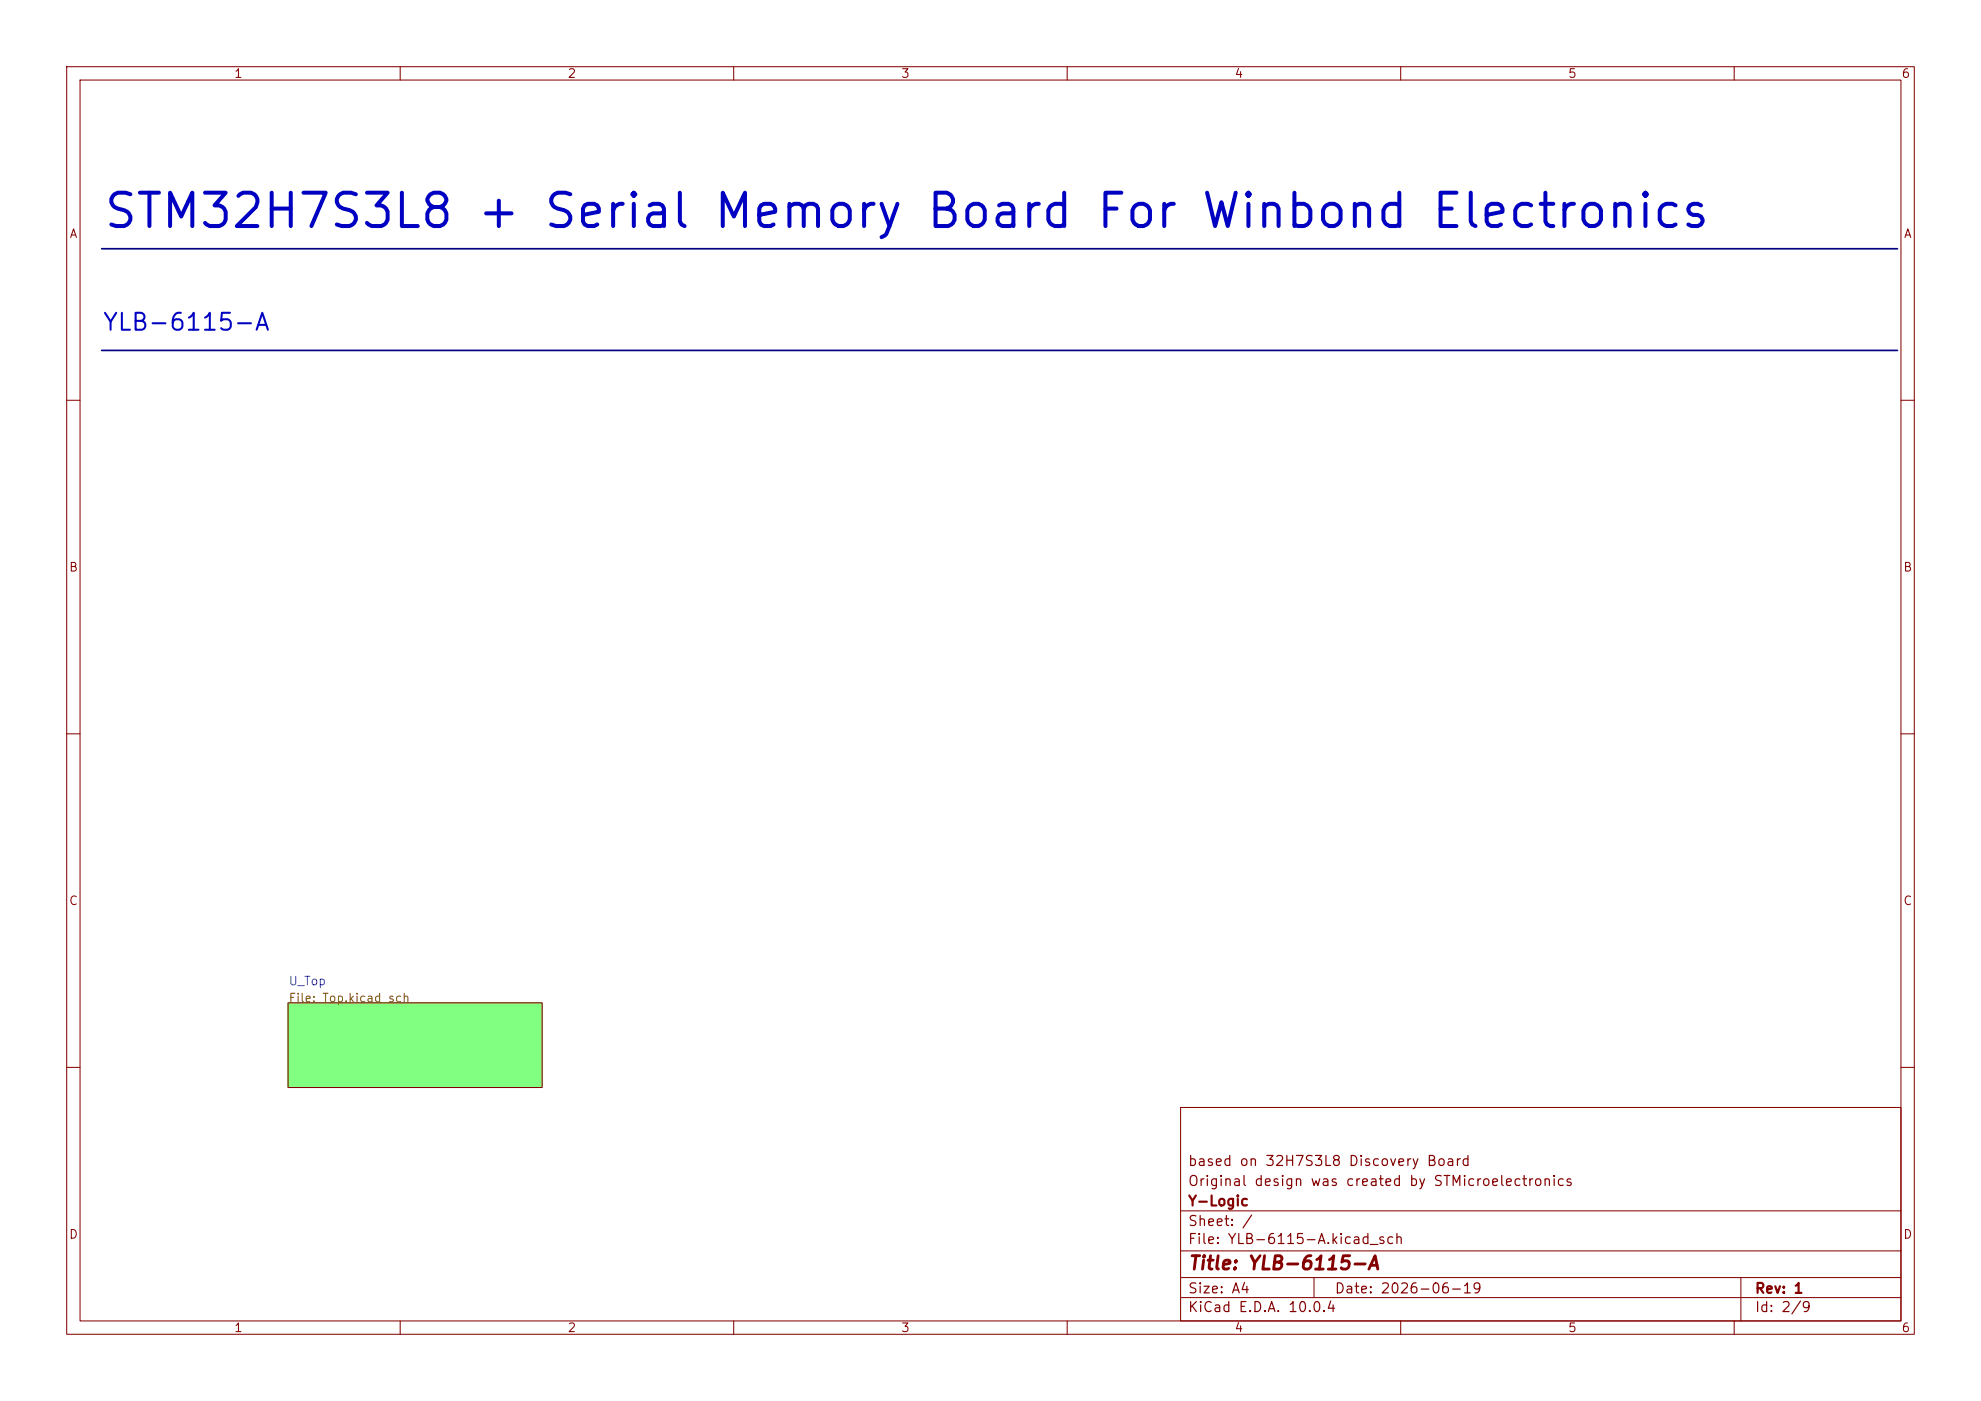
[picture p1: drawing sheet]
<svg xmlns="http://www.w3.org/2000/svg" width="297mm" height="210mm" viewBox="0 0 297 210" stroke-linecap="round" stroke-linejoin="round" font-family="sans-serif">
<defs><g id="words">
<text font-size="5" fill="#0000c2" x="15.2" y="35.4">STM32H7S3L8 + Serial Memory Board For Winbond Electronics</text>
<text font-size="2.5" fill="#0000c2" x="15.2" y="50.2">YLB-6115-A</text>
<text font-size="2" fill="#840000" x="178" y="190.8">Title: YLB-6115-A</text>
<g font-size="1.5" fill="#840000">
<text x="178" y="178.2">Original design was created by STMicroelectronics</text>
<text x="178" y="175.2">based on 32H7S3L8 Discovery Board</text>
<text x="178" y="184.2">Sheet: /</text>
<text x="178" y="181.2">Y-Logic</text>
<text x="178" y="186.9">File: YLB-6115-A.kicad_sch</text>
<text x="178" y="197.1">KiCad E.D.A. 10.0.4</text>
<text x="178" y="194.3">Size: A4</text>
<text x="200" y="194.3">Date: 2026-06-19</text>
<text x="263" y="194.3">Rev: 1</text>
<text x="263" y="197.1">Id: 2/9</text>
</g>
<g font-size="1.3" fill="#840000">
<text x="35" y="12">1</text>
<text x="85" y="12">2</text>
<text x="135" y="12">3</text>
<text x="185" y="12">4</text>
<text x="235" y="12">5</text>
<text x="285" y="12">6</text>
<text x="10.3" y="36">A</text>
<text x="285.3" y="36">A</text>
<text x="10.3" y="86">B</text>
<text x="285.3" y="86">B</text>
<text x="10.3" y="136">C</text>
<text x="285.3" y="136">C</text>
<text x="10.3" y="186">D</text>
<text x="285.3" y="186">D</text>
<text x="35" y="200">1</text>
<text x="85" y="200">2</text>
<text x="135" y="200">3</text>
<text x="185" y="200">4</text>
<text x="235" y="200">5</text>
<text x="285" y="200">6</text>
</g>
<text font-size="1.3" fill="#006464" x="43.2" y="148">U_Top</text>
<text font-size="1.3" fill="#725600" x="43.2" y="150.5">File: Top.kicad_sch</text>
</g></defs>
<g fill="none" stroke="#840000" stroke-width=".15">
<path d="M10 10h277v190h-277zM12 12h273v186h-273zM60 10v2M110 10v2M160 10v2M210 10v2M260 10v2M10 60h2M285 60h2M10 110h2M285 110h2M10 160h2"/>
<path d="M177 166h108v32h-108zM285 160h2M60 198v2M110 198v2M160 198v2M177 194.5h108M177 191.5h108M177 187.5h108M177 181.5h108M197 191.5v3M210 198v2M260 198v2"/>
<path d="M261 191.5v6.5"/>
</g>
<path d="M43.2 150.3h38.1v12.7h-38.1z" fill="#80ff80" stroke="#80ff80" stroke-width=".15"/>
<path d="M43.2 150.3h38.1v12.7h-38.1z" fill="none" stroke="#800000" stroke-width=".15"/>
<path d="M15.2 37.3h269.3M15.2 52.5h269.3" fill="none" stroke="#000080" stroke-width=".25"/>
<use href="#words"/>
</svg>
